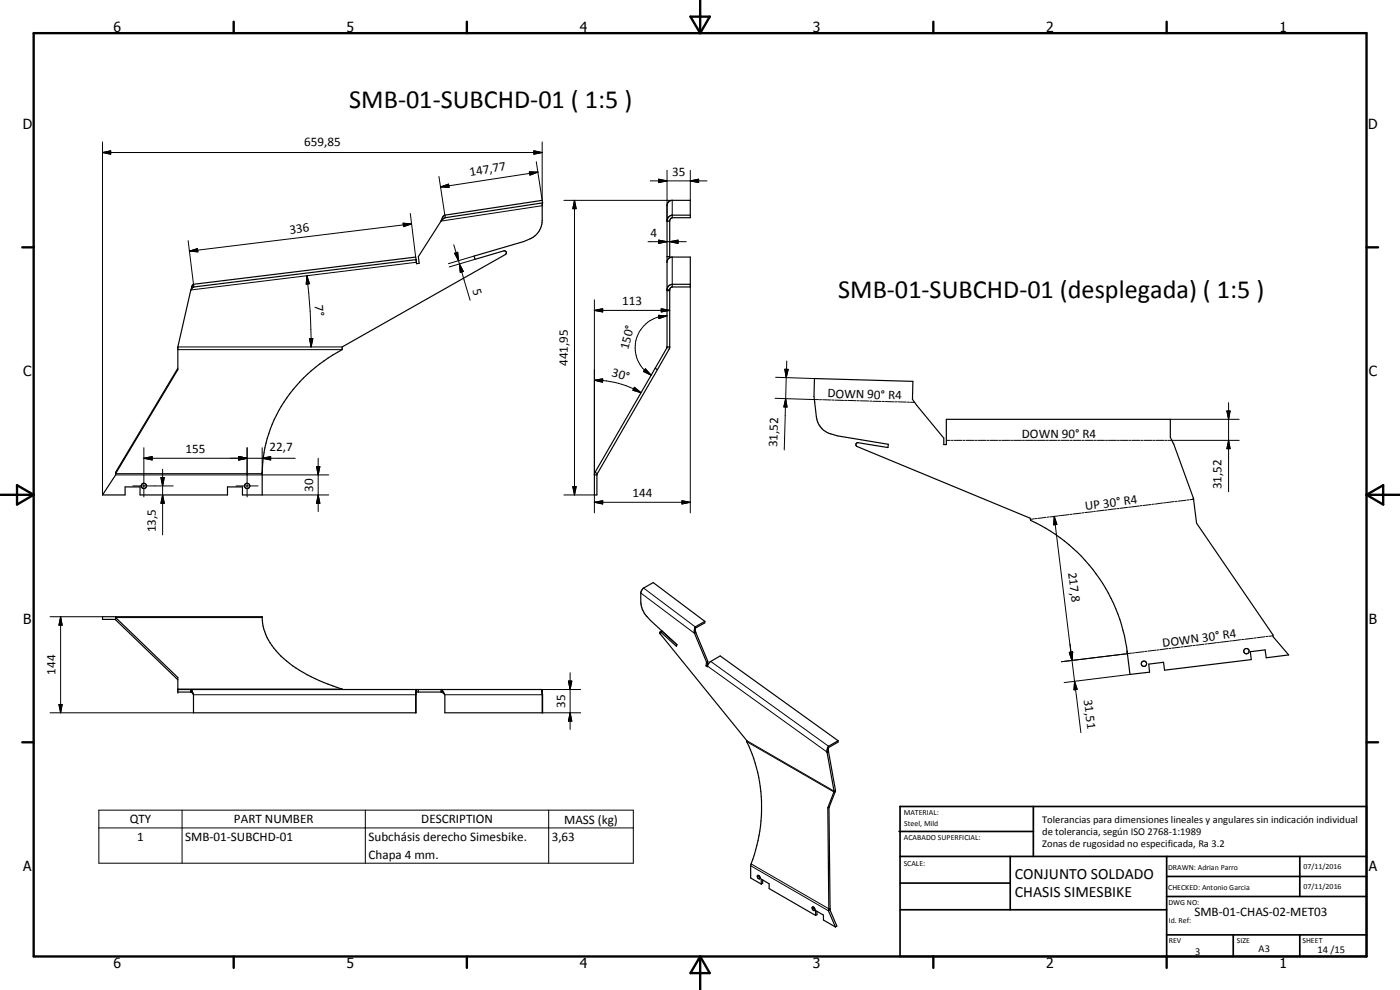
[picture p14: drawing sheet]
<svg xmlns="http://www.w3.org/2000/svg" width="420mm" height="297mm" viewBox="0 0 420 297" stroke-linecap="round" stroke-linejoin="round" font-family="sans-serif">
<defs><g id="words">
<g font-size="7.9">
<text x="104.8" y="32.5">SMB-01-SUBCHD-01 ( 1:5 )</text>
<text x="251.6" y="89.4">SMB-01-SUBCHD-01 (desplegada) ( 1:5 )</text>
</g>
<g font-size="4.7">
<text x="304.6" y="263.8">CONJUNTO SOLDADO</text>
<text x="304.6" y="269.2">CHASIS SIMESBIKE</text>
</g>
<g font-size="4.2">
<text x="34" y="9.6">6</text>
<text x="104" y="9.6">5</text>
<text x="174" y="9.6">4</text>
<text x="244" y="9.6">3</text>
<text x="314" y="9.6">2</text>
<text x="384" y="9.6">1</text>
<text x="6.8" y="38.7">D</text>
<text x="410.6" y="38.7">D</text>
<text x="7" y="112.9">C</text>
<text x="410.8" y="112.9">C</text>
<text x="7" y="187.1">B</text>
<text x="410.8" y="187.1">B</text>
<text x="7" y="261.4">A</text>
<text x="410.8" y="261.4">A</text>
<text x="34" y="290.4">6</text>
<text x="104" y="290.4">5</text>
<text x="174" y="290.4">4</text>
<text x="244" y="290.4">3</text>
<text x="314" y="290.4">2</text>
<text x="384" y="290.4">1</text>
</g>
<g font-size="3.9">
<text x="91.3" y="43.7">659,85</text>
<text x="141.1" y="52.7" transform="rotate(-9 141.1 52.7)">147,77</text>
<text x="201.7" y="52.7">35</text>
<text x="87.1" y="70.1" transform="rotate(-7 87.1 70.1)">336</text>
<text x="195.2" y="71">4</text>
<text x="141.8" y="87" transform="rotate(74 141.8 87)">5</text>
<text x="94.5" y="91.7" transform="rotate(86 94.5 91.7)">7°</text>
<text x="186.7" y="91.6">113</text>
<text x="188.5" y="105" transform="rotate(-75 188.5 105)">150°</text>
<text x="170.4" y="109.8" transform="rotate(-90 170.4 109.8)">441,95</text>
<text x="183.5" y="112.9" transform="rotate(15 183.5 112.9)">30°</text>
<text x="248.3" y="119.2" transform="rotate(2 248.3 119.2)">DOWN 90° R4</text>
<text x="306.7" y="131.4">DOWN 90° R4</text>
<text x="55.7" y="136">155</text>
<text x="80.9" y="135.5">22,7</text>
<text x="233.3" y="134.2" transform="rotate(-88 233.3 134.2)">31,52</text>
<text x="94" y="147.5" transform="rotate(-90 94 147.5)">30</text>
<text x="189.8" y="149.2">144</text>
<text x="366.6" y="146.8" transform="rotate(-90 366.6 146.8)">31,52</text>
<text x="325.8" y="153" transform="rotate(-7 325.8 153)">UP 30° R4</text>
<text x="46.7" y="159.7" transform="rotate(-90 46.7 159.7)">13,5</text>
<text x="320.6" y="171.9" transform="rotate(83 320.6 171.9)">217,8</text>
<text x="349" y="194" transform="rotate(-7 349 194)">DOWN 30° R4</text>
<text x="16.7" y="202.5" transform="rotate(-90 16.7 202.5)">144</text>
<text x="325.3" y="209.9" transform="rotate(83 325.3 209.9)">31,51</text>
<text x="169.6" y="212.3" transform="rotate(-90 169.6 212.3)">35</text>
<text x="38.9" y="247">QTY</text>
<text x="70.2" y="247">PART NUMBER</text>
<text x="126.4" y="247">DESCRIPTION</text>
<text x="169.3" y="247.1">MASS (kg)</text>
<text x="41.2" y="252.3">1</text>
<text x="55.6" y="252.3">SMB-01-SUBCHD-01</text>
<text x="110.6" y="252.4">Subchásis derecho Simesbike.</text>
<text x="110.6" y="257.7">Chapa 4 mm.</text>
<text x="165.6" y="252.3">3,63</text>
<text x="358.5" y="275">SMB-01-CHAS-02-MET03</text>
</g>
<g font-size="3.1">
<text x="312.7" y="246.8">Tolerancias para dimensiones lineales y angulares sin indicación individual</text>
<text x="312.7" y="250.4">de tolerancia, según ISO 2768-1:1989</text>
<text x="312.7" y="254">Zonas de rugosidad no especificada, Ra 3.2</text>
<text x="358.7" y="286.4">3</text>
<text x="377.7" y="285.6">A3</text>
<text x="395.4" y="285.9">14 /15</text>
</g>
<g font-size="2.4">
<text x="271.2" y="244.4">MATERIAL:</text>
<text x="271.3" y="252">ACABADO SUPERFICIAL:</text>
<text x="271.4" y="247.9">Steel, Mild</text>
<text x="271.2" y="259.7">SCALE:</text>
<text x="350.6" y="261">DRAWN: Adrian Parro</text>
<text x="391.2" y="260.6">07/11/2016</text>
<text x="350.6" y="267">CHECKED: Antonio Garcia</text>
<text x="391.2" y="266.7">07/11/2016</text>
<text x="350.6" y="271.4">DWG NO:</text>
<text x="350.8" y="276.9">Id. Ref:</text>
<text x="350.8" y="282.8">REV</text>
<text x="371.2" y="282.9">SIZE</text>
<text x="390.9" y="282.9">SHEET</text>
</g>
</g></defs>
<g fill="none" stroke="#000" stroke-width=".35">
<path d="M124.9 77.9l-.2-.8-66.6 8.2M124.9 77.9l-66.7 8.2M132.4 66.3l-6.9 10.7 .3 2-.8 .1-.1-1.2M133.5 64.6l-.6 .4-.5 1.3M133.5 64.6l.1 .7M133.6 65.3l-1.2 1M162.8 60.9l-.1 5.3a6.1 6.1 0 0 1-3.6 5.5l-1.9 .8-14.9 4.3 .3 1 8.6-2.5a.6 .6 0 0 1 .7 .3 .6 .6 0 0 1-.2 .8l-49 27.7v.8a43.3 43.3 0 0 0-23.8 33.9l-.2 9.7h-5.9v-2.4h-4.5v2.4h-26.3v-2.4h-4.5v2.4h-6.7l3.9-6v-.8l18.7-31.2M162.8 60.9l-.1-.8-29.2 4.5M162.8 60.9l-29.2 4.4M200.2 78.4l.5-.9 .8-.4h5.7v9h-5.6l-.6 .7v17.3M200.2 66.3h.8M200.2 77h.8"/>
<path d="M201.7 65.3l-.5 .4-.2 .5v11.1M201.7 65.3h5.5v-5.2h-5.6l-.7 .3-.7 1v42.7M201.7 64.6v.7M207.2 64.6h-5.6a1.85 1.85 0 0 0-1.4 1.4M57.4 87l-4 17.1v6.8l-18.7 31.2M58.1 85.3l-.4 .3-.3 1.4M58.1 85.3l.1 .8M58.2 86.1l-.8 .9M200.2 87h.8M200.2 87.2h.8M201.7 85.3h-.1a1.55 1.55 0 0 0-1.4 1.4M201.7 85.3h5.5"/>
<path d="M201.7 85.3v.8M196.6 110.5l-18 31.2M196.6 110.5l.7 .4M197.3 110.9l-18 31.2M200.2 104.1l-3.6 6.4M200.2 104.1h.8M201 104.1l-.3 .8-3.4 6M244.4 113.6l29.6 .8-.2 5.4 9.4 11.6v2h.8v-7.6h67.2v5.4l1 2 6 16.3 .9 7.5 22.9 33.5 .1 .6 4.6 5.4-6.7 .9-.3-2.4-4.5 .5 .3 2.4-26 3.2-.3-2.4-4.4 .6 .2 2.4-5.9 .7a76.2 76.2 0 0 0-2.1-13.3 50.4 50.4 0 0 0-27.7-33l-.1-.6-52-21.5-.3-.4v-.4l.5-.4 9.1 1.5 .1-1-15.3-2.5a7.4 7.4 0 0 1-5.6-3.4l-.4-1.1a38.2 38.2 0 0 1-.9-12.7zM178.4 142.5h.7M178.6 141.7l-.2 .5v6.3h.7v-6M178.6 141.7l.7 .4M179.3 142.1l-.2 .4"/>
<path d="M34.7 185.3l18.7 18v4.3h4M34.7 185.8h-3.9v-.8h47.9a17.3 17.3 0 0 0 7.3 13.3 52.1 52.1 0 0 0 16.7 8.6M34.7 185v1l18.7 18M198.1 189.7v.4l26 32.1v.3a47 47 0 0 1 1.2 37.3v3.6l3.2 1.9M198.8 189.5l-.2-.1-.5 .3M208.4 190l3.6 8.6M208.6 188.1l-.2 1.1v.8M208.6 188.1l.2 1.7M208.8 189.8l3.6 8.6M208.8 189.8l-.4 .2M211.5 186.4l-15.5-11.6-2.8 1.6-.7 .9-.1 3.7a7.9 7.9 0 0 0 2.8 5.2l7.9 7.2-.1 .5-4.9-4.2M211.5 186.4v.5l-2.9 1.6"/>
<path d="M211.5 186.4l-2.9 1.7M211.9 199.8l.4 .3 .3-.9 .5-.6 3-1.8 35.4 25.4M212 198.6l-.1 1.2M212.3 199.6h.1M212.3 199.6l-.4 .2M212.4 198.4l-.1 1.2M212.4 198.4l-.4 .2M53.4 206.9h109.3l.1 1.5M57.2 206.9v.7M57.4 206.9v.7M57.4 206.9l.7 1.5v5.5h66.8v-6.2M57.4 207.6l.1 .1"/>
<path d="M57.5 207.7l.4 .5M124.9 206.9l-.2 7M125 207.6h7.5l.5 .3 .5 .5v5.5h29.3v-5.5M125 207.6l-.1 .1M125 206.9v.7M125.5 206.9v.7M132.4 206.9v.7M132.5 206.9l.8 1.3M162.7 206.9v7M162.7 208.4h.1M248.2 225.6v.2M248.2 225.8l2.1 11.6"/>
<path d="M248.6 225.4l.1 .2M248.6 225.4l-.4 .2M248.6 224.3v1.1M248.7 225.6l2 11.5M248.7 223.9l-.1 .4M248.7 223.9l-.4 .8-.1 .9M248.7 225.6l-.5 .2M250.3 237.4l-1.9 5M250.7 237.1l-1.9 5.3M250.7 237.1l-.4 .3M251.5 222.2v.5l-2.9 1.6M251.5 222.2l-2.8 1.7"/>
<path d="M248.4 242.4l.3 30.3M248.4 242.4h.4M248.8 242.4l.3 30.3M227.4 262.7a.64 .64 0 0 1 .6 .3 .64 .64 0 0 1 0 .7l-.6-.3zM227.7 262.7l.4 .7M228.5 265.3v-1.5l2.3 1.4v1.4l14 8.1M228.9 264v1l-.4 .3M243.8 272.2a.61 .61 0 0 1 .6 .3 .61 .61 0 0 1-.1 .7l-.5-.4zM244.2 272.2l.3 .7M244.8 274.7v-1.5l2.3 1.4v1.5l3.6 2M245.2 273.4v1l-.4 .3M248.6 273.3l2.1 4.8"/>
<path d="M248.7 272.7h.4M248.7 272.7l-.1 .6M249.1 273l2.1 4.9-.5 .2M249.1 273l-.5 .3M249.1 272.7v.3"/>
<circle cx="43.2" cy="145.8" r=".79"/>
<circle cx="74.2" cy="145.8" r=".8"/>
<circle cx="343.3" cy="199.1" r=".8"/>
<circle cx="374.1" cy="195.4" r=".8"/>
</g>
<g fill="none" stroke="#000" stroke-width=".3">
<path d="M30.8 45.8l2.4-.5v1zM30.8 45.8h131.9M30.8 42.6v105.9M131.7 53l1.8 11.6M132.2 56.1l2.4-.9 .2 1zM158.9 51.6h2.5l-2.4 .9zM160.2 45.3l2.5 .5-2.5 .5zM161.4 51.6l-29.2 4.5M162.7 42.6v17.5l-1.8-11.6M195.1 54.3h17.1M197.7 53.8l2.5 .5-2.5 .5zM200.2 51.1v15.2"/>
<path d="M207.2 54.3l2.5-.5v1zM207.2 51.1v9M56.5 72.2l1.6 13.1M56.8 75.4l2.5-.8 .1 1zM121 67l2.5 .2-2.4 .8zM123.1 64.1l1.6 13M123.5 67.2l-66.7 8.2M125 78.7l-67.6 8.3M136.2 73.4l1.4 4.8M136.4 76l1-.3 .2 2.5zM137.6 78.2l.3 1M137.9 79.2l1.2 2.2-1 .3z"/>
<path d="M137.9 79.2l3.2 10.9M142.3 76.8l-7.7 2.3M142.6 77.8l-7.8 2.3M162.7 61.7l-30.3 4.6M169.2 60.1h32.5v4.5M172.4 60.1l.5 2.5h-1zM172.4 60.1v88.4M194.5 72.5h11.4M197.7 72.1l2.5 .4-2.5 .5zM201 72.5l2.5-.4v.9zM201.7 77.1v8.2M92.1 82.7l.8 2.4-1 .2z"/>
<path d="M92.1 82.7l1 10.7 .3 10.7M178.4 93.1l2.5-.5v1zM178.4 93.1h22.6M178.4 90v52.5M197.6 94.6l2.6 .1-2.4 .9zM198.4 92.6l2.6 .5-2.6 .5zM200.2 94.7a9.8 9.8 0 0 0-7.8 4.1 9.5 9.5 0 0 0 1 12.2l2 1.6M207.2 85.3v68.6M53.4 104.1h49.3M53.4 104.9h49.3M92.9 101.6h1l-.5 2.5zM178.4 114.1l2.5-.4-.1 1z"/>
<path d="M178.4 114.1a27.6 27.6 0 0 1 14 3.7M190.4 116.2l2 1.6-2.5-.7zM193.7 110.7l1.7 1.9-2.3-1.1zM232.6 119.5l13 .4M232.8 113.2l11.6 .4M235.5 110.8h1l-.5 2.5zM235.8 119.6l.4 2.5h-1zM235.8 119.6l-.4 15.4M236 113.3l-.2 6.3M236.1 108.3l-.1 5M245.9 119.9h.7M246.9 119.9l2.5 .1"/>
<path d="M43.2 137.5l2.5-.5v1zM43.2 137.5h45.4M43.2 134.3v14.8M71.7 137l2.5 .5-2.5 .5zM74.2 134.3v14.8M78.7 137.5l2.5-.5v1zM78.7 134.3v8.2M95 140h1l-.5 2.5zM95.5 137.5v16M249.7 120l.6 .1M250.6 120.1h2.6M253.5 120.1h.6"/>
<path d="M254.4 120.1l2.6 .1M257.2 120.2l.7 .1M258.2 120.3h2.5M261 120.4h.7M261.9 120.4h2.5M264.8 120.4l.6 .1M265.7 120.5l2.6 .1M268.6 120.6h.6M269.5 120.6h2.5M272.3 120.6l.7 .1M273.3 120.7h1.2M284 132.1h1.2"/>
<path d="M285.5 132.1h.6M286.4 132.1h2.3M289.1 132.1h.5M290 132.1h2.3M292.6 132.1h.6M293.5 132.1h2.4M296.2 132.1h.6M297.1 132.1h2.4M299.8 132.1h.5M300.6 132.1h2.4M303.3 132.1h.6M304.2 132.1h2.4"/>
<path d="M306.9 132.1h.6M307.8 132.1h2.4M310.4 132.1h.7M311.3 132.1h2.4M314 132.1h.6M314.9 132.1h2.4M317.6 132.1h.6M318.5 132.1h2.3M321.1 132.1h.6M322 132.1h2.4M324.7 132.1h.6M325.6 132.1h2.3"/>
<path d="M328.2 132.1h.6M329.1 132.1h2.4M331.8 132.1h.6M332.7 132.1h2.4M335.4 132.1h.5M336.2 132.1h2.4M338.9 132.1h.6M339.8 132.1h2.4M342.5 132.1h.6M343.4 132.1h2.4M346 132.1h.7M346.9 132.1h2.4"/>
<path d="M349.6 132.1h.6M350.5 132.1h21.4M351.2 125.8h20.7M368.2 123.3h1l-.5 2.5zM368.7 132.1l.5 2.5h-1zM368.7 120.8v26.8M34.7 142.1h44M34.7 142.5h64M39.9 145.8h12.1M48.3 143.3h1l-.5 2.5zM48.8 148.5l.5 2.5h-1zM48.8 140.8v19.7"/>
<path d="M70.9 145.8h6.6M78.7 148.5h20M95.5 148.5l.5 2.5h-1zM169.2 148.5h9.2v5.4M171.9 146h1l-.5 2.5zM178.4 150.7l2.5-.5v1zM178.4 150.7h28.8M204.7 150.2l2.5 .5-2.5 .5zM310.4 155.7l-1.2 .1M311.3 155.6h-.6M313.9 155.2l-2.3 .3M314.8 155.1l-.6 .1"/>
<path d="M316.4 154.9l.8 2.5-1 .1zM316.4 154.9l5.3 43.3M317.4 154.8l-2.3 .3M318.3 154.7l-.6 .1M320.9 154.4l-2.4 .3M321.8 154.3h-.6M324.4 154l-2.3 .2M325.3 153.8l-.6 .1M327.9 153.5l-2.3 .3M328.7 153.4l-.5 .1M331.4 153.1l-2.3 .3M332.3 153l-.6 .1"/>
<path d="M334.9 152.7l-2.3 .3M335.8 152.6l-.6 .1M338.4 152.2l-2.3 .3M339.3 152.1l-.6 .1M341.9 151.8l-2.4 .3M342.8 151.7l-.6 .1M345.4 151.4l-2.3 .3M346.3 151.3h-.6M348.9 150.9l-2.3 .4M349.8 150.8l-.6 .1M352.4 150.5l-2.4 .3M353.3 150.4l-.6 .1"/>
<path d="M355.9 150.1l-2.3 .3M356.8 150h-.6M358.2 149.8l-1.1 .1M192.3 177.9l16.1 12.1M193.2 176.4l15.4 11.7M15 185h15.8M18.2 185l.5 2.6h-1zM18.2 185v28.9M34.7 185.3h44M198.8 189.5l-.4 .2M212.3 199.9l35.9 25.7M213.3 198.5l35.4 25.4"/>
<path d="M320.9 195.7l1-.1-.2 2.6zM321 195.7l.9-.1-.2 2.6zM321 195.7l.7 2.5M321.1 193.2l.6 5M321.7 198.2l.8 6.2M321.9 195.6l-.2 2.6M338.3 195.4h.1M338.3 195.4v.1M338.3 195.7v.1M339.6 196l-21.1 2.5M340.5 195.9l-.6 .1M343.2 195.5l-2.4 .3"/>
<path d="M344.1 195.4l-.6 .1M346.9 195.1l-2.4 .3M347.8 195l-.6 .1M350.5 194.6l-2.4 .3M351.4 194.5l-.6 .1M354.1 194.2l-2.4 .3M355 194.1h-.6M357.8 193.7l-2.5 .4M358.7 193.6l-.6 .1M361.4 193.3l-2.4 .3M362.3 193.2l-.6 .1M365.1 192.8l-2.5 .4"/>
<path d="M366 192.7l-.6 .1M368.7 192.4l-2.4 .3M369.6 192.3l-.6 .1M372.3 191.9l-2.4 .4M373.2 191.9h-.6M376 191.5l-2.5 .3M376.9 191.4l-.7 .1M379.6 191.1l-2.4 .2M380.5 190.9l-.6 .1M382 190.8l-1.2 .1M15 213.9h43.1M17.7 211.4h1l-.5 2.5z"/>
<path d="M53.4 206.8h49.3M58.1 208.4h66.8M125 206.9v.7M133.5 208.4h29.2M162.7 213.9h11.6M162.7 206.9h11.6M170.6 204.3h1l-.5 2.6zM171.1 213.9l.5 2.5h-1zM171.1 201.8v17.1M322.5 204.4l.8 2.4-1 .2zM322.5 204.4l1.9 15.4M339.1 202.4l-19.7 2.4"/>
<path d="M224.1 222.5l26.2 15.1M224.1 222.2l26.2 15.2M29.7 243.1h160.4v15.9h-160.4zM29.7 248.4h160.4M54.6 243.1v15.9M109.6 243.1v15.9M164.7 243.1v15.9M225.3 259.8l23.3 13.5M225.4 259.2l23.3 13.5"/>
</g>
<g fill="#000">
<circle cx="53.4" cy="104.1" r=".18"/>
<circle cx="200.2" cy="104.1" r=".18"/>
<circle cx="201" cy="104.1" r=".18"/>
<circle cx="78.7" cy="141.7" r=".18"/>
<circle cx="358.2" cy="149.5" r=".18"/>
<circle cx="53.4" cy="207.6" r=".18"/>
<circle cx="53.4" cy="206.9" r=".18"/>
<circle cx="57.4" cy="206.9" r=".18"/>
<circle cx="162.7" cy="206.9" r=".18"/>
<circle cx="250.3" cy="237.4" r=".18"/>
<circle cx="250.7" cy="237.1" r=".18"/>
</g>
<g fill="none" stroke="#000" stroke-width=".71">
<path d="M10.1 9.9h400v277.1h-400zM70.1 6.5v3.4M140.1 6.5v3.4M207.2 5h5.8l-2.9 4.9zM210.1 0v9.9M280.1 6.5v3.4M350.1 6.5v3.4M6.7 74.2h3.4M410.1 74.2h3.5M.1 148.5h10M5.1 145.6l5 2.9-5 2.9zM410.1 148.5h10"/>
<path d="M410.1 148.5l5-2.9v5.8zM6.7 222.7h3.4M410.1 222.7h3.5M70.1 287v3.4M140.1 287v3.4M210.1 287v10M210.1 287l2.9 5h-5.8zM280.1 287v3.4M350.1 287v3.4"/>
</g>
<g fill="none" stroke="#000" stroke-width=".51">
<path d="M269.8 249.5h40.3M270.1 242h140v45h-140zM270.1 257h140M303.2 257v16M310.1 242v15M350.1 257v30M390.1 257v12M270.1 265h33.1M270.1 273h80M350.1 269h60M350.1 263h60M350.1 280.5h60"/>
<path d="M370.1 280.5v6.5M390.1 280.5v6.5"/>
</g>
<g fill="#000">
<path d="M30.8 45.8l2.4-.5v1zM132.2 56.1l2.4-.9 .2 1zM158.9 51.6h2.5l-2.4 .9zM160.2 45.3l2.5 .5-2.5 .5zM197.7 53.8l2.5 .5-2.5 .5zM207.2 54.3l2.5-.5v1zM56.8 75.4l2.5-.8 .1 1zM121 67l2.5 .2-2.4 .8zM136.4 76l1-.3 .2 2.5zM172.4 60.1l.5 2.5h-1zM197.7 72.1l2.5 .4-2.5 .5zM201 72.5l2.5-.4v.9z"/>
<path d="M92.1 82.7l.8 2.4-1 .2zM137.9 79.2l1.2 2.2-1 .3zM178.4 93.1l2.5-.5v1zM197.6 94.6l2.6 .1-2.4 .9zM198.4 92.6l2.6 .5-2.6 .5zM92.9 101.6h1l-.5 2.5zM178.4 114.1l2.5-.4-.1 1zM190.4 116.2l2 1.6-2.5-.7zM193.7 110.7l1.7 1.9-2.3-1.1zM235.5 110.8h1l-.5 2.5zM43.2 137.5l2.5-.5v1zM71.7 137l2.5 .5-2.5 .5z"/>
<path d="M78.7 137.5l2.5-.5v1zM95 140h1l-.5 2.5zM235.8 119.6l.4 2.5h-1zM368.2 123.3h1l-.5 2.5zM368.7 132.1l.5 2.5h-1zM48.3 143.3h1l-.5 2.5zM48.8 148.5l.5 2.5h-1zM95.5 148.5l.5 2.5h-1zM171.9 146h1l-.5 2.5zM178.4 150.7l2.5-.5v1zM204.7 150.2l2.5 .5-2.5 .5zM316.4 154.9l.8 2.5-1 .1z"/>
<path d="M18.2 185l.5 2.6h-1zM320.9 195.7l1-.1-.2 2.6zM321 195.7l.9-.1-.2 2.6zM17.7 211.4h1l-.5 2.5zM170.6 204.3h1l-.5 2.6zM171.1 213.9l.5 2.5h-1zM322.5 204.4l.8 2.4-1 .2z"/>
</g>
<use href="#words"/>
</svg>
